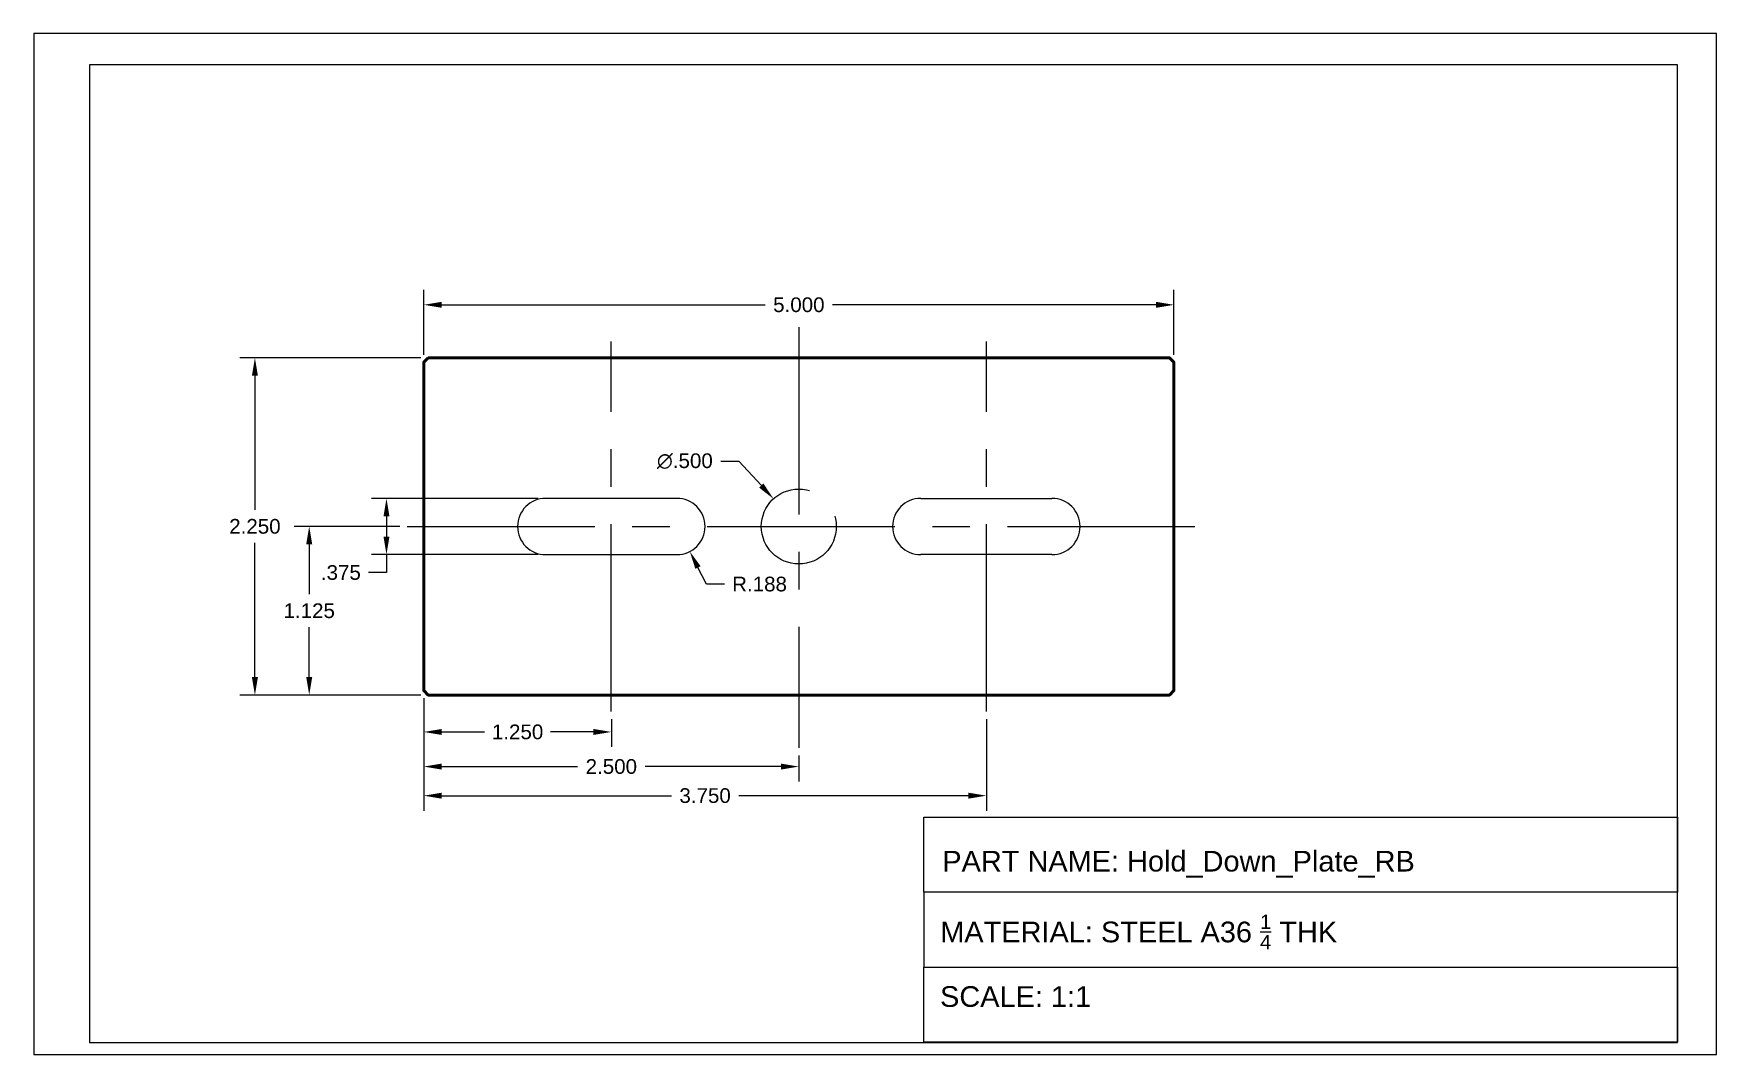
# Paper-space layout 'Layout1' of a CAD drawing. Header units: inches. Extents: x 0 to 11.3, y 0.1 to 6.9.
# The model-space entities are those that its viewports show. They can reach past a viewport. Long polylines and large blocks are cut down to what shows.
import ezdxf

# ---------------------------------------------------------------- set-up
doc = ezdxf.new("R2010")
doc.units = ezdxf.units.IN
doc.header["$MEASUREMENT"] = 0
doc.linetypes.add('CENTER', pattern=[2, 1.25, -0.25, 0.25, -0.25])
doc.layers.add('AM_VIEWS', color=1, linetype='Continuous', lineweight=15, plot=False)
doc.layers.add('BORDER', color=7, linetype='Continuous')
doc.layers.add('DIMENSIONS', color=7, linetype='Continuous')
doc.layers.add('CENTER', color=7, linetype='CENTER', lineweight=18)
doc.layers.add('OBJECT', color=7, linetype='Continuous', lineweight=50)
doc.styles.get("Standard").update_dxf_attribs({"font": 'arial.ttf'})
doc.styles.add('textstyle1', font='arial.ttf', dxfattribs={"height": 0.138})
doc.dimstyles.new('dimstyle1', dxfattribs={"dimtxt": 0.098, "dimasz": 0.12, "dimexe": 0.1, "dimexo": 0.05, "dimgap": 0.06, "dimtad": 0, "dimtih": 1, "dimtoh": 1, "dimdec": 3, "dimzin": 7, "dimdsep": 46, "dimtxsty": 'Standard', "dimcen": 0, "dimclrd": 256, "dimclre": 256, "dimclrt": 7, "dimadec": 0, "dimazin": 2, "dimtp": 0.1, "dimtm": 0.1, "dimtfac": 0.71, "dimtdec": 3, "dimtofl": 0, "dimtmove": 0, "dimatfit": 3, "dimfxl": 1, "dimtolj": 1, "dimtzin": 7, "dimlwd": -1, "dimlwe": -1, "dimarcsym": 1})
doc.dimstyles.new('dimstyle1$0', dxfattribs={"dimtxt": 0.098, "dimasz": 0.12, "dimexe": 0.1, "dimexo": 0.05, "dimgap": 0.06, "dimtad": 0, "dimtih": 1, "dimtoh": 1, "dimdec": 3, "dimzin": 7, "dimdsep": 46, "dimtxsty": 'Standard', "dimcen": 0, "dimclrd": 256, "dimclre": 256, "dimclrt": 7, "dimadec": 0, "dimazin": 2, "dimtp": 0.1, "dimtm": 0.1, "dimtfac": 0.71, "dimtdec": 3, "dimtofl": 0, "dimtmove": 0, "dimatfit": 3, "dimfxl": 1, "dimtolj": 1, "dimtzin": 7, "dimlwd": -1, "dimlwe": -1, "dimarcsym": 1})
doc.dimstyles.new('dimstyle1$3', dxfattribs={"dimtxt": 0.098, "dimasz": 0.12, "dimexe": 0.1, "dimexo": 0.05, "dimgap": 0.06, "dimtad": 0, "dimtih": 1, "dimtoh": 1, "dimdec": 3, "dimzin": 7, "dimdsep": 46, "dimtxsty": 'Standard', "dimcen": 0, "dimclrd": 256, "dimclre": 256, "dimclrt": 7, "dimadec": 0, "dimazin": 2, "dimtp": 0.1, "dimtm": 0.1, "dimtfac": 0.71, "dimtdec": 3, "dimtofl": 0, "dimtmove": 0, "dimatfit": 3, "dimfxl": 1, "dimtolj": 1, "dimtzin": 7, "dimlwd": -1, "dimlwe": -1, "dimarcsym": 1})

# ---------------------------------------------------------------- blocks, each defined once
blk = doc.blocks.new('*D5')
at = {"layer": 'Defpoints', "color": 0, "transparency": 16777216}
for p in [(22.532, 12.777), (23.782, 12.637), (23.782, 12.501)]:
    blk.add_point(p, dxfattribs=at)
at = {"layer": 'DIMENSIONS', "linetype": 'ByBlock', "transparency": 16777216}
for p, q in [((22.532, 12.727), (22.532, 12.401)), ((23.782, 12.587), (23.782, 12.401)), ((22.652, 12.501), (22.936, 12.501)), ((23.662, 12.501), (23.377, 12.501))]:
    blk.add_line(p, q, dxfattribs=at)
at = {"layer": 'DIMENSIONS', "transparency": 16777216}
for points in [[(22.652, 12.521), (22.652, 12.481), (22.532, 12.501)], [(23.662, 12.521), (23.662, 12.481), (23.782, 12.501)]]:
    blk.add_solid(points, dxfattribs=at)
at = {"layer": 'DIMENSIONS', "color": 7, "transparency": 16777216, "insert": (23.157, 12.501), "char_height": 0.098, "attachment_point": 5}
blk.add_mtext('\\A1;1.250', dxfattribs=at)
blk = doc.blocks.new('*D6')
at = {"layer": 'Defpoints', "color": 0, "transparency": 16777216}
for p in [(22.532, 12.777), (25.032, 12.395), (25.032, 12.27)]:
    blk.add_point(p, dxfattribs=at)
at = {"layer": 'DIMENSIONS', "linetype": 'ByBlock', "transparency": 16777216}
for p, q in [((22.532, 12.727), (22.532, 12.17)), ((25.032, 12.345), (25.032, 12.17)), ((22.652, 12.27), (23.556, 12.27)), ((24.912, 12.27), (24.008, 12.27))]:
    blk.add_line(p, q, dxfattribs=at)
at = {"layer": 'DIMENSIONS', "transparency": 16777216}
for points in [[(22.652, 12.29), (22.652, 12.25), (22.532, 12.27)], [(24.912, 12.29), (24.912, 12.25), (25.032, 12.27)]]:
    blk.add_solid(points, dxfattribs=at)
at = {"layer": 'DIMENSIONS', "color": 7, "transparency": 16777216, "insert": (23.782, 12.27), "char_height": 0.098, "attachment_point": 5}
blk.add_mtext('\\A1;2.500', dxfattribs=at)
blk = doc.blocks.new('*D7')
at = {"layer": 'Defpoints', "color": 0, "transparency": 16777216}
for p in [(22.532, 12.777), (26.282, 12.637), (26.282, 12.076)]:
    blk.add_point(p, dxfattribs=at)
at = {"layer": 'DIMENSIONS', "linetype": 'ByBlock', "transparency": 16777216}
for p, q in [((22.532, 12.727), (22.532, 11.976)), ((26.282, 12.587), (26.282, 11.976)), ((22.652, 12.076), (24.182, 12.076)), ((26.162, 12.076), (24.632, 12.076))]:
    blk.add_line(p, q, dxfattribs=at)
at = {"layer": 'DIMENSIONS', "transparency": 16777216}
for points in [[(22.652, 12.096), (22.652, 12.056), (22.532, 12.076)], [(26.162, 12.096), (26.162, 12.056), (26.282, 12.076)]]:
    blk.add_solid(points, dxfattribs=at)
at = {"layer": 'DIMENSIONS', "color": 7, "transparency": 16777216, "insert": (24.407, 12.076), "char_height": 0.098, "attachment_point": 5}
blk.add_mtext('\\A1;3.750', dxfattribs=at)
blk = doc.blocks.new('*D8')
at = {"layer": 'Defpoints', "color": 0, "transparency": 16777216}
for p in [(27.532, 15.35), (22.532, 14.967), (27.532, 14.967)]:
    blk.add_point(p, dxfattribs=at)
at = {"layer": 'DIMENSIONS', "linetype": 'ByBlock', "transparency": 16777216}
for p, q in [((22.532, 15.017), (22.532, 15.45)), ((27.532, 15.017), (27.532, 15.45)), ((22.652, 15.35), (24.807, 15.35)), ((27.412, 15.35), (25.257, 15.35))]:
    blk.add_line(p, q, dxfattribs=at)
at = {"layer": 'DIMENSIONS', "transparency": 16777216}
for points in [[(22.652, 15.37), (22.652, 15.33), (22.532, 15.35)], [(27.412, 15.37), (27.412, 15.33), (27.532, 15.35)]]:
    blk.add_solid(points, dxfattribs=at)
at = {"layer": 'DIMENSIONS', "color": 7, "transparency": 16777216, "insert": (25.032, 15.35), "char_height": 0.098, "attachment_point": 5}
blk.add_mtext('\\A1;5.000', dxfattribs=at)
blk = doc.blocks.new('*D9')
at = {"layer": 'Defpoints', "color": 0, "transparency": 16777216}
for p in [(23.344, 14.059), (22.283, 13.684), (23.344, 13.684)]:
    blk.add_point(p, dxfattribs=at)
at = {"layer": 'DIMENSIONS', "linetype": 'ByBlock', "transparency": 16777216}
for p, q in [((23.294, 14.059), (22.183, 14.059)), ((22.283, 13.939), (22.283, 13.804)), ((23.294, 13.684), (22.183, 13.684)), ((22.283, 13.684), (22.283, 13.564)), ((22.283, 13.564), (22.163, 13.564))]:
    blk.add_line(p, q, dxfattribs=at)
at = {"layer": 'DIMENSIONS', "transparency": 16777216}
for points in [[(22.263, 13.939), (22.303, 13.939), (22.283, 14.059)], [(22.263, 13.804), (22.303, 13.804), (22.283, 13.684)]]:
    blk.add_solid(points, dxfattribs=at)
at = {"layer": 'DIMENSIONS', "color": 7, "transparency": 16777216, "insert": (21.979, 13.564), "char_height": 0.098, "attachment_point": 5}
blk.add_mtext('\\A1;.375', dxfattribs=at)
blk = doc.blocks.new('*D10')
at = {"layer": 'Defpoints', "color": 0, "transparency": 16777216}
for p in [(22.562, 14.997), (21.406, 12.747), (22.562, 12.747)]:
    blk.add_point(p, dxfattribs=at)
at = {"layer": 'DIMENSIONS', "linetype": 'ByBlock', "transparency": 16777216}
for p, q in [((22.512, 14.997), (21.306, 14.997)), ((21.406, 14.877), (21.406, 13.982)), ((21.406, 12.867), (21.406, 13.762)), ((22.512, 12.747), (21.306, 12.747))]:
    blk.add_line(p, q, dxfattribs=at)
at = {"layer": 'DIMENSIONS', "transparency": 16777216}
for points in [[(21.386, 14.877), (21.426, 14.877), (21.406, 14.997)], [(21.386, 12.867), (21.426, 12.867), (21.406, 12.747)]]:
    blk.add_solid(points, dxfattribs=at)
at = {"layer": 'DIMENSIONS', "color": 7, "transparency": 16777216, "insert": (21.406, 13.872), "char_height": 0.098, "attachment_point": 5}
blk.add_mtext('\\A1;2.250', dxfattribs=at)
blk = doc.blocks.new('*D11')
at = {"layer": 'Defpoints', "color": 0, "transparency": 16777216}
for p in [(24.863, 14.056), (25.201, 13.687)]:
    blk.add_point(p, dxfattribs=at)
at = {"layer": 'DIMENSIONS', "linetype": 'ByBlock', "transparency": 16777216}
for p, q in [((24.512, 14.307), (24.632, 14.307)), ((24.632, 14.307), (24.782, 14.144))]:
    blk.add_line(p, q, dxfattribs=at)
at = {"layer": 'DIMENSIONS', "transparency": 16777216}
blk.add_solid([(24.796, 14.158), (24.767, 14.131), (24.863, 14.056)], dxfattribs=at)
at = {"layer": 'DIMENSIONS', "color": 7, "transparency": 16777216, "insert": (24.272, 14.307), "char_height": 0.098, "attachment_point": 5}
blk.add_mtext('\\A1;∅.500', dxfattribs=at)
blk = doc.blocks.new('*D12')
at = {"layer": 'Defpoints', "color": 0, "transparency": 16777216}
for p in [(24.219, 13.872), (24.305, 13.705)]:
    blk.add_point(p, dxfattribs=at)
at = {"layer": 'DIMENSIONS', "linetype": 'ByBlock', "transparency": 16777216}
for p, q in [((24.416, 13.487), (24.359, 13.598)), ((24.536, 13.487), (24.416, 13.487))]:
    blk.add_line(p, q, dxfattribs=at)
at = {"layer": 'DIMENSIONS', "transparency": 16777216}
blk.add_solid([(24.377, 13.607), (24.342, 13.589), (24.305, 13.705)], dxfattribs=at)
at = {"layer": 'DIMENSIONS', "color": 7, "transparency": 16777216, "insert": (24.77, 13.487), "char_height": 0.098, "attachment_point": 5}
blk.add_mtext('\\A1;R.188', dxfattribs=at)
blk = doc.blocks.new('*D14')
at = {"layer": 'Defpoints', "color": 0, "transparency": 16777216}
for p in [(22.422, 13.872), (21.768, 12.747), (22.562, 12.747)]:
    blk.add_point(p, dxfattribs=at)
at = {"layer": 'DIMENSIONS', "linetype": 'ByBlock', "transparency": 16777216}
for p, q in [((22.372, 13.872), (21.668, 13.872)), ((21.768, 13.752), (21.768, 13.419)), ((21.768, 12.867), (21.768, 13.199)), ((22.512, 12.747), (21.668, 12.747))]:
    blk.add_line(p, q, dxfattribs=at)
at = {"layer": 'DIMENSIONS', "transparency": 16777216}
for points in [[(21.748, 13.752), (21.788, 13.752), (21.768, 13.872)], [(21.748, 12.867), (21.788, 12.867), (21.768, 12.747)]]:
    blk.add_solid(points, dxfattribs=at)
at = {"layer": 'DIMENSIONS', "color": 7, "transparency": 16777216, "insert": (21.768, 13.309), "char_height": 0.098, "attachment_point": 5}
blk.add_mtext('\\A1;1.125', dxfattribs=at)

msp = doc.modelspace()

# ---------------------------------------------------------------- linework, layer by layer
at = {"layer": 'BORDER'}
for points in [[(20.3024, 10.4288), (30.8889, 10.4288), (30.8889, 16.9501), (20.3024, 16.9501)], [(30.8889, 11.4326), (25.8648, 11.4326), (25.8648, 11.9326), (30.8889, 11.9326)], [(30.8889, 11.4326), (25.8648, 11.4326), (25.8648, 10.9326), (30.8889, 10.9326)], [(30.8889, 10.4326), (25.8648, 10.4326), (25.8648, 10.9326), (30.8889, 10.9326)]]:
    msp.add_lwpolyline(points, close=True, dxfattribs=at)
at = {"layer": 'CENTER'}
for p, q in [((25.0318, 15.2014), (25.0318, 12.3947)), ((23.7818, 12.6365), (23.7818, 15.1065)), ((26.2818, 12.6365), (26.2818, 15.1065)), ((22.4218, 13.8715), (27.9071, 13.8715))]:
    msp.add_line(p, q, dxfattribs=at)
for points in [[(24.2193, 14.059), (23.3443, 14.059)], [(25.8443, 14.059), (26.7193, 14.059)], [(23.3443, 13.684), (24.2193, 13.684)], [(26.7193, 13.684), (25.8443, 13.684)]]:
    msp.add_lwpolyline(points, dxfattribs=at)
msp.add_circle((25.0318, 13.8715), 0.25, dxfattribs=at)
for centre, start, end in [((23.3443, 13.8715), 90, 270), ((24.2193, 13.8715), 270, 90), ((25.8443, 13.8715), 90, 270), ((26.7193, 13.8715), 270, 90)]:
    msp.add_arc(centre, 0.1875, start, end, dxfattribs=at)
at = {"layer": 'OBJECT'}
msp.add_lwpolyline([(22.5618, 14.9965), (27.5018, 14.9965), (27.5318, 14.9665), (27.5318, 12.7765), (27.5018, 12.7465), (22.5618, 12.7465), (22.5318, 12.7765), (22.5318, 14.9665)], close=True, dxfattribs=at)

# ---------------------------------------------------------------- texts
at = {"layer": 'BORDER', "char_height": 0.138, "attachment_point": 1, "style": 'textstyle1'}
for s, insert in [('PART NAME: Hold_Down_Plate_RB', (25.9883, 11.7081)), ('\\A1; MATERIAL: STEEL A36 {\\H0.7x;\\S1/4;} THK', (25.9209, 11.283)), ('SCALE: 1:1', (25.9733, 10.8054))]:
    msp.add_mtext_dynamic_manual_height_columns(s, width=5, gutter_width=0.69, heights=[0], dxfattribs=dict(at, insert=insert))

# ---------------------------------------------------------------- dimensions: what is measured, and where the dimension line sits
at = {"layer": 'DIMENSIONS'}
dim = msp.add_linear_dim(base=(27.5318, 15.3504), p1=(22.5318, 14.9665), p2=(27.5318, 14.9665), dimstyle='dimstyle1$0', dxfattribs=at)
dim.commit()
dim.dimension.update_dxf_attribs({"geometry": '*D8', "text_midpoint": (25.0318, 15.3504)})
for base, p1, p2, angle, picture, middle in [((21.4063, 12.7465), (22.5618, 14.9965), (22.5618, 12.7465), 90, '*D10', (21.4063, 13.8715)), ((21.768, 12.7465), (22.4218, 13.8715), (22.5618, 12.7465), 90, '*D14', (21.768, 13.309)), ((23.7818, 12.5011), (22.5318, 12.7765), (23.7818, 12.6365), 0, '*D5', (23.1568, 12.5011)), ((25.0318, 12.2703), (22.5318, 12.7765), (25.0318, 12.3947), 0, '*D6', (23.7818, 12.2703)), ((26.2818, 12.076), (22.5318, 12.7765), (26.2818, 12.6365), 0, '*D7', (24.4068, 12.076))]:
    dim = msp.add_linear_dim(base=base, p1=p1, p2=p2, angle=angle, dimstyle='dimstyle1$0', dxfattribs=at)
    dim.commit()
    dim.dimension.update_dxf_attribs({"geometry": picture, "text_midpoint": middle, "dimtype": 160})
dim = msp.add_diameter_dim_2p(p1=(25.2008, 13.6873), p2=(24.8629, 14.0558), dimstyle='dimstyle1$3', override={"dimpost": ''}, dxfattribs=at)
dim.commit()
dim.dimension.update_dxf_attribs({"geometry": '*D11', "text_midpoint": (24.2718, 14.3072), "dimtype": 163})
dim = msp.add_linear_dim(base=(22.2833, 13.684), p1=(23.3443, 14.059), p2=(23.3443, 13.684), angle=90, dimstyle='dimstyle1$0', override={"dimpost": ''}, dxfattribs=at)
dim.commit()
dim.dimension.update_dxf_attribs({"geometry": '*D9', "text_midpoint": (21.979, 13.564)})
dim = msp.add_radius_dim(center=(24.219349, 13.871548), mpoint=(24.304807, 13.704655), dimstyle='dimstyle1', dxfattribs=at)
dim.commit()
dim.dimension.update_dxf_attribs({"geometry": '*D12', "text_midpoint": (24.770277, 13.487498), "dimtype": 164})

psp = doc.layouts.get("Layout1")

# ---------------------------------------------------------------- viewports
at = {"layer": 'AM_VIEWS'}
psp.add_viewport(center=(5.65, 3.459), size=(11.217, 6.80825), view_center_point=(25.54, 13.7546), view_height=6.808254, dxfattribs=at)

doc.saveas('drawing.dxf')
